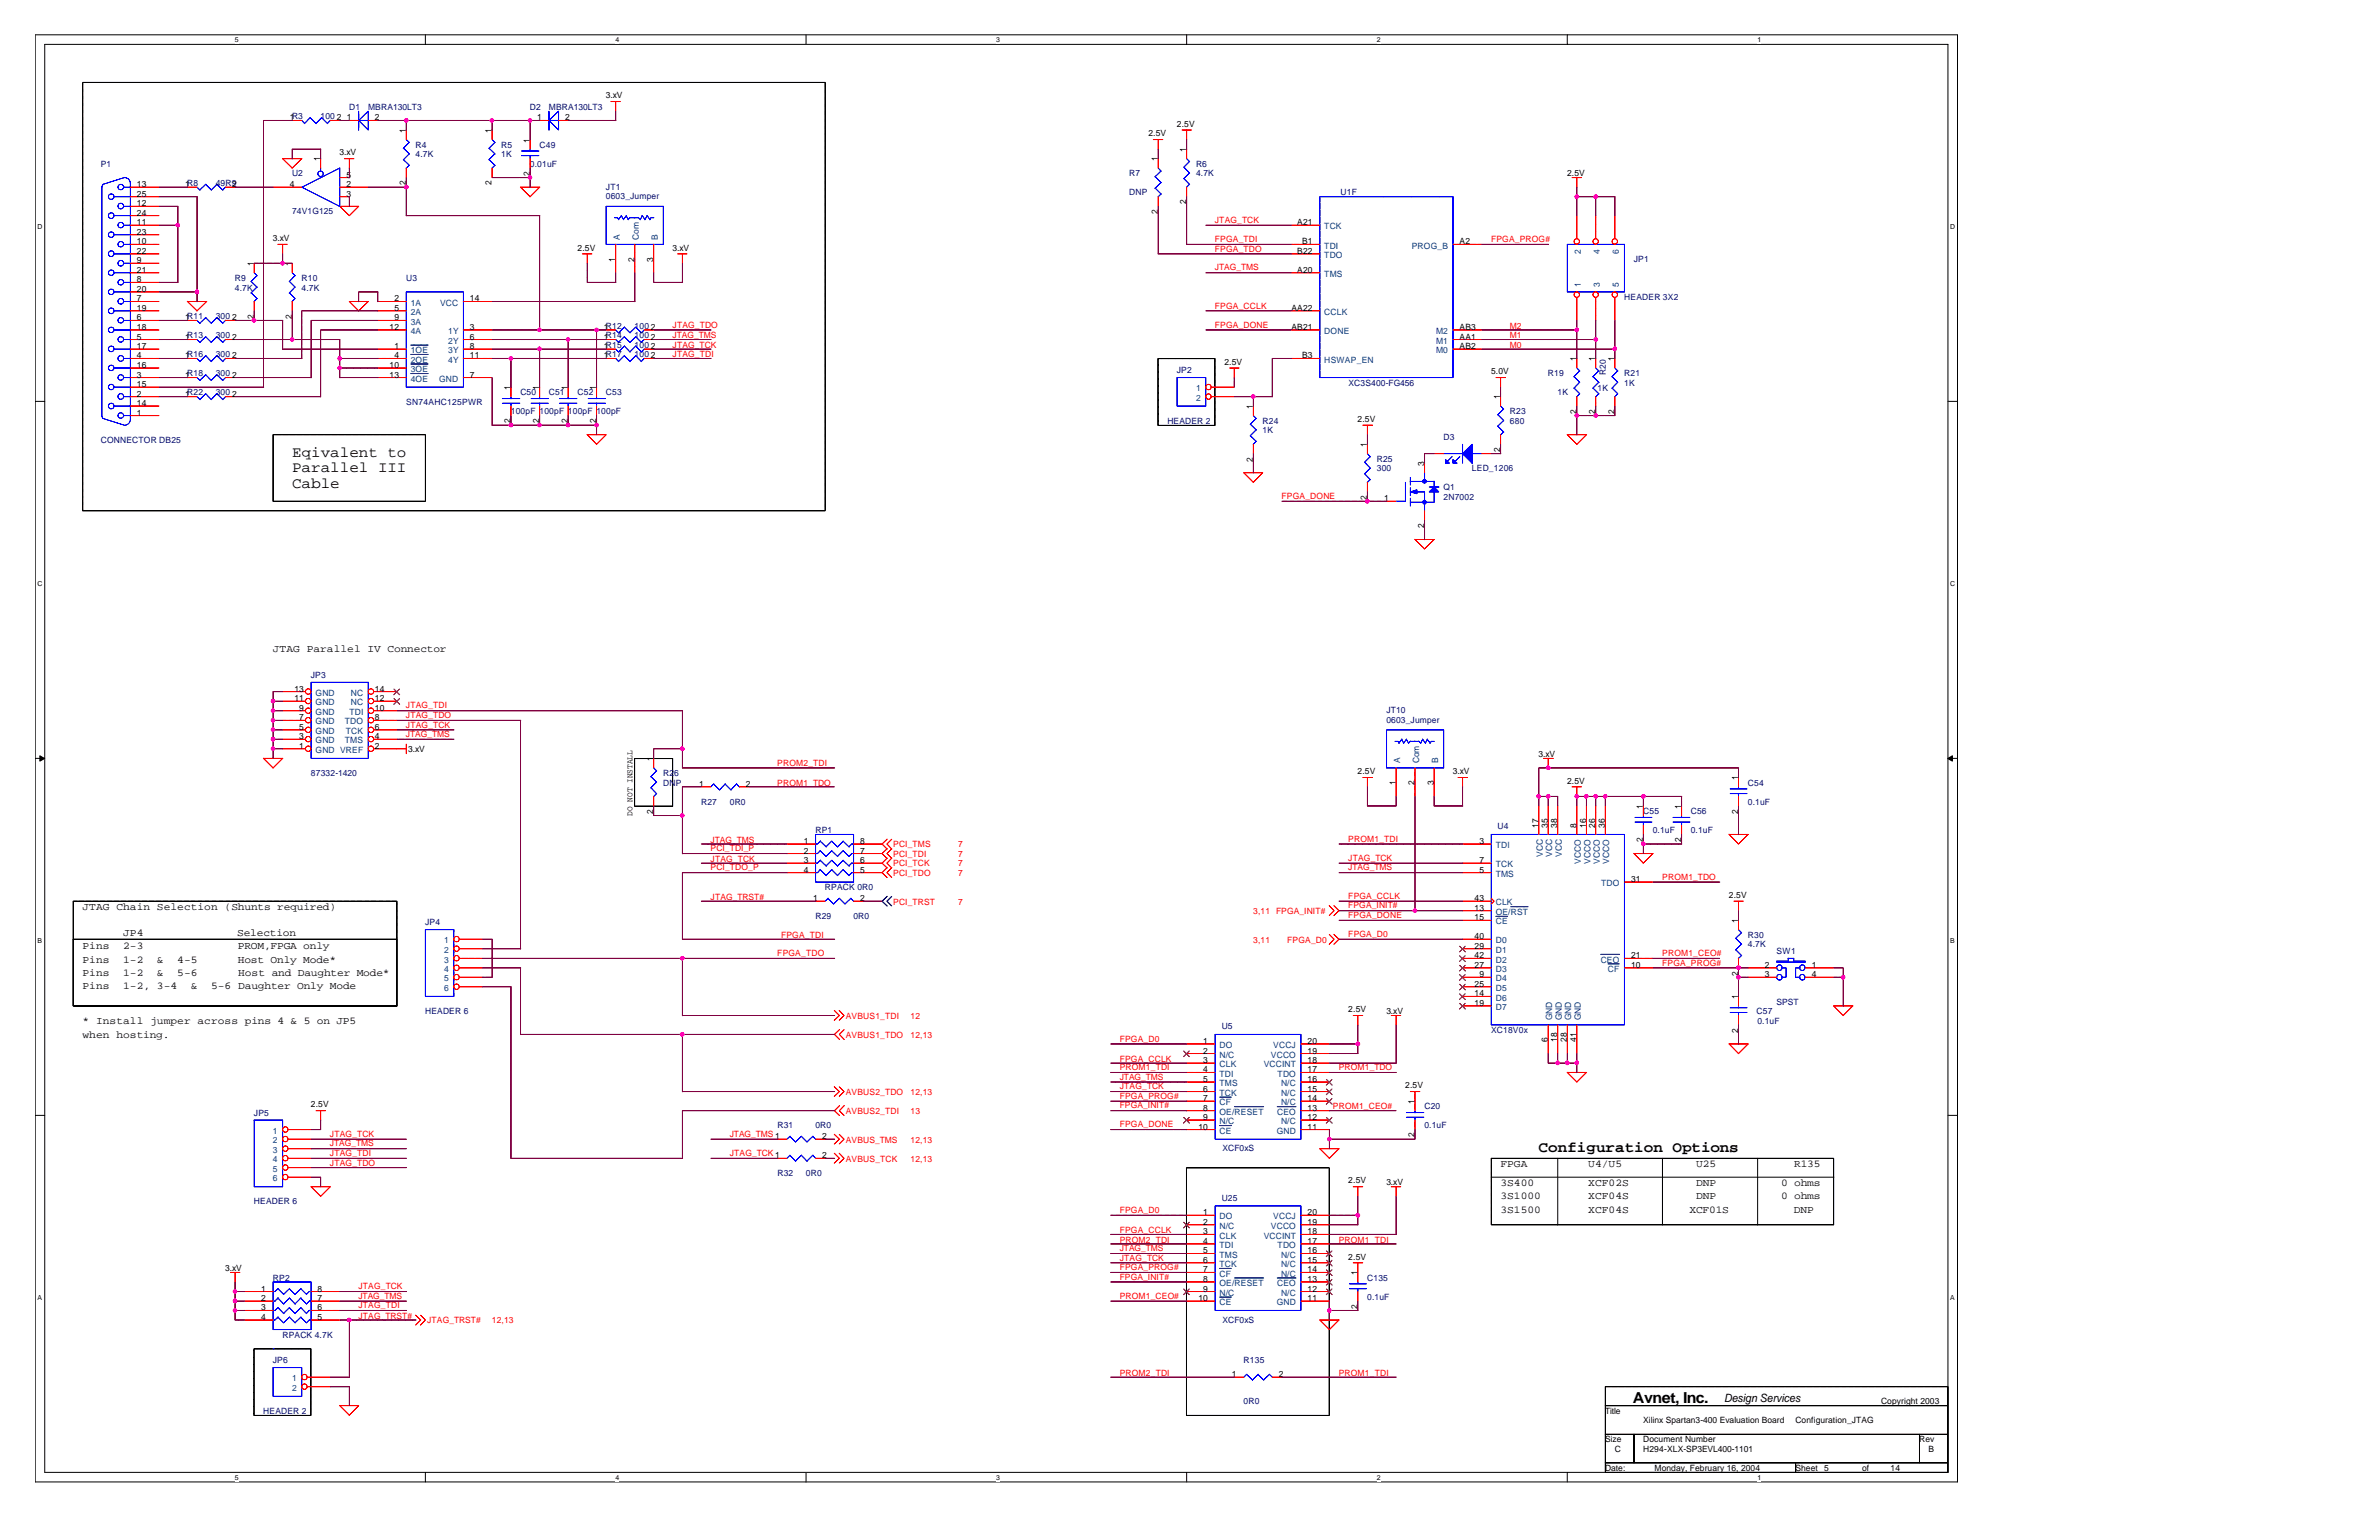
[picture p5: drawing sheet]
<svg xmlns="http://www.w3.org/2000/svg" width="432mm" height="279mm" viewBox="0 0 432 279" stroke-linecap="round" stroke-linejoin="round" font-family="sans-serif">
<defs><g id="words">
<g font-size="2.8">
<text x="53" y="82.8">Eqivalent to</text>
<text x="53" y="85.7">Parallel III</text>
<text x="53" y="88.5">Cable</text>
<text x="279.3" y="209">Configuration Options</text>
<text x="296.4" y="254.6">Avnet, Inc.</text>
</g>
<text font-size="2.1" x="312.9" y="254.4">Design Services</text>
<g font-size="1.9">
<text x="49.5" y="118.4">JTAG Parallel IV Connector</text>
<text x="15" y="165">JTAG Chain Selection (Shunts required)</text>
<text x="15" y="172.3">Pins</text>
<text x="22.4" y="169.8">JP4</text>
<text x="22.4" y="172.3">2-3</text>
<text x="43" y="169.8">Selection</text>
<text x="43.2" y="172.3">PROM,FPGA only</text>
<text x="15" y="174.7">Pins</text>
<text x="15" y="177.1">Pins</text>
<text x="15" y="179.5">Pins</text>
<text x="22.4" y="174.7">1-2</text>
<text x="22.4" y="177.1">1-2</text>
<text x="22.4" y="179.5">1-2, 3-4</text>
<text x="28.5" y="174.7">&amp;</text>
<text x="28.5" y="177.1">&amp;</text>
<text x="32.2" y="174.7">4-5</text>
<text x="32.2" y="177.1">5-6</text>
<text x="34.6" y="179.5">&amp;</text>
<text x="38.3" y="179.5">5-6 Daughter Only Mode</text>
<text x="43.2" y="174.7">Host Only Mode*</text>
<text x="43.2" y="177.1">Host and Daughter Mode*</text>
<text x="15" y="185.8">* Install jumper across pins 4 &amp; 5 on JP5</text>
<text x="15" y="188.3">when hosting.</text>
<text x="272.3" y="211.7">FPGA</text>
<text x="272.3" y="215.1">3S400</text>
<text x="288.3" y="211.7">U4/U5</text>
<text x="288.3" y="215.1">XCF02S</text>
<text x="307.9" y="211.7">U25</text>
<text x="307.9" y="215.1">DNP</text>
<text x="323.3" y="215.1">0 ohms</text>
<text x="325.6" y="211.7">R135</text>
<text x="272.3" y="217.6">3S1000</text>
<text x="272.3" y="220">3S1500</text>
<text x="288.3" y="217.6">XCF04S</text>
<text x="288.3" y="220">XCF04S</text>
<text x="306.7" y="220">XCF01S</text>
<text x="307.9" y="217.6">DNP</text>
<text x="323.3" y="217.6">0 ohms</text>
<text x="325.6" y="220">DNP</text>
</g>
<g font-size="1.6">
<text x="110" y="17.8">3.xV</text>
<text x="52.6" y="21.8">1R3</text>
<text x="61.1" y="21.8">2</text>
<text x="62.9" y="21.8">1</text>
<text x="68" y="21.8">2</text>
<text x="97.5" y="21.8">1</text>
<text x="102.6" y="21.8">2</text>
<text x="213.6" y="23">2.5V</text>
<text x="58.1" y="29.3" transform="rotate(-90 58.1 29.3)">1</text>
<text x="61.6" y="28.2">3.xV</text>
<text x="73.7" y="24.1" transform="rotate(-90 73.7 24.1)">1</text>
<text x="89.2" y="24.1" transform="rotate(-90 89.2 24.1)">1</text>
<text x="96.1" y="25.9" transform="rotate(-90 96.1 25.9)">1</text>
<text x="208.4" y="24.7">2.5V</text>
<text x="210.1" y="29.3" transform="rotate(-90 210.1 29.3)">1</text>
<text x="215.3" y="27.6" transform="rotate(-90 215.3 27.6)">1</text>
<text x="24.8" y="34">13</text>
<text x="24.8" y="35.7">25</text>
<text x="33.6" y="34">1R8</text>
<text x="42.1" y="34">2</text>
<text x="52.6" y="34">4</text>
<text x="62.9" y="34">2</text>
<text x="62.9" y="32.2">5</text>
<text x="62.9" y="35.7">3</text>
<text x="73.7" y="33.6" transform="rotate(-90 73.7 33.6)">2</text>
<text x="89.2" y="33.6" transform="rotate(-90 89.2 33.6)">2</text>
<text x="96.1" y="31.9" transform="rotate(-90 96.1 31.9)">2</text>
<text x="284.4" y="32">2.5V</text>
<text x="24.8" y="37.4">12</text>
<text x="24.8" y="39.1">24</text>
<text x="24.8" y="40.9">11</text>
<text x="210.1" y="38.8" transform="rotate(-90 210.1 38.8)">2</text>
<text x="215.3" y="37.1" transform="rotate(-90 215.3 37.1)">2</text>
<text x="235.5" y="40.9">A21</text>
<text x="24.8" y="42.6">23</text>
<text x="24.8" y="44.3">10</text>
<text x="24.8" y="46.1">22</text>
<text x="24.8" y="47.8">9</text>
<text x="49.5" y="43.7">3.xV</text>
<text x="104.8" y="45.5">2.5V</text>
<text x="111.7" y="47.5" transform="rotate(-90 111.7 47.5)">1</text>
<text x="115.1" y="47.5" transform="rotate(-90 115.1 47.5)">2</text>
<text x="118.6" y="47.5" transform="rotate(-90 118.6 47.5)">3</text>
<text x="122.1" y="45.5">3.xV</text>
<text x="235.5" y="46.1">B22</text>
<text x="236.3" y="44.3">B1</text>
<text x="264.9" y="44.3">A2</text>
<text x="24.8" y="49.5">21</text>
<text x="24.8" y="51.2">8</text>
<text x="24.8" y="53">20</text>
<text x="46.1" y="48.3" transform="rotate(-90 46.1 48.3)">1</text>
<text x="53" y="48.3" transform="rotate(-90 53 48.3)">1</text>
<text x="235.5" y="49.5">A20</text>
<text x="24.8" y="54.7">7</text>
<text x="24.8" y="56.4">19</text>
<text x="24.8" y="58.1">6</text>
<text x="24.8" y="59.9">18</text>
<text x="33.6" y="58.1">1R11</text>
<text x="42.1" y="58.1">2</text>
<text x="46.1" y="57.8" transform="rotate(-90 46.1 57.8)">2</text>
<text x="53" y="57.8" transform="rotate(-90 53 57.8)">2</text>
<text x="70.7" y="59.9">12</text>
<text x="71.6" y="54.7">2</text>
<text x="71.6" y="56.4">5</text>
<text x="71.6" y="58.1">9</text>
<text x="85.3" y="59.9">3</text>
<text x="85.3" y="54.7">14</text>
<text x="109.6" y="59.9">1R12</text>
<text x="118.1" y="59.9">2</text>
<text x="234.4" y="56.4">AA22</text>
<text x="234.4" y="59.9">AB21</text>
<text x="264.9" y="59.9">AB3</text>
<text x="24.8" y="61.6">5</text>
<text x="24.8" y="63.3">17</text>
<text x="24.8" y="65">4</text>
<text x="33.6" y="65">1R16</text>
<text x="33.6" y="61.6">1R13</text>
<text x="42.1" y="65">2</text>
<text x="42.1" y="61.6">2</text>
<text x="71.6" y="63.3">1</text>
<text x="71.6" y="65">4</text>
<text x="85.3" y="61.6">6</text>
<text x="85.3" y="63.3">8</text>
<text x="85.3" y="65">11</text>
<text x="109.6" y="61.6">1R14</text>
<text x="109.6" y="65">1R17</text>
<text x="109.6" y="63.3">1R15</text>
<text x="118.1" y="61.6">2</text>
<text x="118.1" y="65">2</text>
<text x="118.1" y="63.3">2</text>
<text x="236.3" y="65">B3</text>
<text x="264.9" y="63.3">AB2</text>
<text x="264.9" y="61.6">AA1</text>
<text x="286.1" y="65.6" transform="rotate(-90 286.1 65.6)">1</text>
<text x="289.6" y="65.6" transform="rotate(-90 289.6 65.6)">1</text>
<text x="293" y="65.6" transform="rotate(-90 293 65.6)">1</text>
<text x="24.8" y="66.8">16</text>
<text x="24.8" y="68.5">3</text>
<text x="24.8" y="70.2">15</text>
<text x="24.8" y="72">2</text>
<text x="33.6" y="68.5">1R18</text>
<text x="33.6" y="72">1R22</text>
<text x="42.1" y="68.5">2</text>
<text x="42.1" y="72">2</text>
<text x="70.7" y="66.8">10</text>
<text x="70.7" y="68.5">13</text>
<text x="85.3" y="68.5">7</text>
<text x="92.7" y="70.8" transform="rotate(-90 92.7 70.8)">1</text>
<text x="97.9" y="70.8" transform="rotate(-90 97.9 70.8)">1</text>
<text x="103" y="70.8" transform="rotate(-90 103 70.8)">1</text>
<text x="108.2" y="70.8" transform="rotate(-90 108.2 70.8)">1</text>
<text x="222.2" y="66.2">2.5V</text>
<text x="270.6" y="67.9">5.0V</text>
<text x="24.8" y="73.7">14</text>
<text x="24.8" y="75.4">1</text>
<text x="92.7" y="76.8" transform="rotate(-90 92.7 76.8)">2</text>
<text x="97.9" y="76.8" transform="rotate(-90 97.9 76.8)">2</text>
<text x="103" y="76.8" transform="rotate(-90 103 76.8)">2</text>
<text x="108.2" y="76.8" transform="rotate(-90 108.2 76.8)">2</text>
<text x="227.4" y="74.2" transform="rotate(-90 227.4 74.2)">1</text>
<text x="246.4" y="76.5">2.5V</text>
<text x="272.3" y="72.5" transform="rotate(-90 272.3 72.5)">1</text>
<text x="286.1" y="75.1" transform="rotate(-90 286.1 75.1)">2</text>
<text x="289.6" y="75.1" transform="rotate(-90 289.6 75.1)">2</text>
<text x="293" y="75.1" transform="rotate(-90 293 75.1)">2</text>
<text x="227.4" y="83.7" transform="rotate(-90 227.4 83.7)">2</text>
<text x="248.1" y="81.1" transform="rotate(-90 248.1 81.1)">1</text>
<text x="272.3" y="82" transform="rotate(-90 272.3 82)">2</text>
<text x="258.5" y="84.6" transform="rotate(-90 258.5 84.6)">3</text>
<text x="248.1" y="90.6" transform="rotate(-90 248.1 90.6)">2</text>
<text x="251.2" y="90.9">1</text>
<text x="258.5" y="95.8" transform="rotate(-90 258.5 95.8)">2</text>
<text x="53.4" y="125.5">13</text>
<text x="68" y="125.5">14</text>
<text x="53.4" y="127.2">11</text>
<text x="54.3" y="128.9">9</text>
<text x="54.3" y="130.7">7</text>
<text x="68" y="127.2">12</text>
<text x="68" y="128.9">10</text>
<text x="68" y="130.7">8</text>
<text x="54.3" y="132.4">5</text>
<text x="54.3" y="134.1">3</text>
<text x="54.3" y="135.8">1</text>
<text x="68" y="132.4">6</text>
<text x="68" y="134.1">4</text>
<text x="68" y="135.8">2</text>
<text x="74.1" y="136.5">3.xV</text>
<text x="279.3" y="137.3">3.xV</text>
<text x="118.6" y="138.1" transform="rotate(-90 118.6 138.1)">1</text>
<text x="126.9" y="142.7">1</text>
<text x="135.4" y="142.7">2</text>
<text x="246.4" y="140.5">2.5V</text>
<text x="253.3" y="142.5" transform="rotate(-90 253.3 142.5)">1</text>
<text x="256.8" y="142.5" transform="rotate(-90 256.8 142.5)">2</text>
<text x="260.2" y="142.5" transform="rotate(-90 260.2 142.5)">3</text>
<text x="263.7" y="140.5">3.xV</text>
<text x="284.4" y="142.2">2.5V</text>
<text x="315.5" y="141.6" transform="rotate(-90 315.5 141.6)">1</text>
<text x="114.8" y="148" transform="rotate(-90 114.8 148)">DO NOT INSTALL</text>
<text x="118.6" y="147.6" transform="rotate(-90 118.6 147.6)">2</text>
<text x="298.2" y="146.8" transform="rotate(-90 298.2 146.8)">1</text>
<text x="305.1" y="146.8" transform="rotate(-90 305.1 146.8)">1</text>
<text x="315.5" y="147.6" transform="rotate(-90 315.5 147.6)">2</text>
<text x="145.9" y="153.1">1</text>
<text x="145.9" y="154.9">2</text>
<text x="156.1" y="153.1">8</text>
<text x="156.1" y="154.9">7</text>
<text x="268.5" y="153.1">3</text>
<text x="279.2" y="150.2" transform="rotate(-90 279.2 150.2)">17</text>
<text x="280.9" y="150.2" transform="rotate(-90 280.9 150.2)">35</text>
<text x="282.7" y="150.2" transform="rotate(-90 282.7 150.2)">38</text>
<text x="286.1" y="150.2" transform="rotate(-90 286.1 150.2)">8</text>
<text x="287.9" y="150.2" transform="rotate(-90 287.9 150.2)">16</text>
<text x="289.6" y="150.2" transform="rotate(-90 289.6 150.2)">26</text>
<text x="291.3" y="150.2" transform="rotate(-90 291.3 150.2)">36</text>
<text x="298.2" y="152.8" transform="rotate(-90 298.2 152.8)">2</text>
<text x="305.1" y="152.8" transform="rotate(-90 305.1 152.8)">2</text>
<text x="145.9" y="156.6">3</text>
<text x="145.9" y="158.3">4</text>
<text x="156.1" y="156.6">6</text>
<text x="156.1" y="158.3">5</text>
<text x="268.5" y="156.6">7</text>
<text x="268.5" y="158.3">5</text>
<text x="296" y="160">31</text>
<text x="147.6" y="163.5">1</text>
<text x="156.1" y="163.5">2</text>
<text x="267.6" y="163.5">43</text>
<text x="267.6" y="165.2">13</text>
<text x="267.6" y="167">15</text>
<text x="313.8" y="162.9">2.5V</text>
<text x="315.5" y="167.5" transform="rotate(-90 315.5 167.5)">1</text>
<text x="267.6" y="170.4">40</text>
<text x="267.6" y="172.1">29</text>
<text x="267.6" y="173.9">42</text>
<text x="296" y="173.9">21</text>
<text x="267.6" y="175.6">27</text>
<text x="267.6" y="179">25</text>
<text x="268.5" y="177.3">9</text>
<text x="296" y="175.6">10</text>
<text x="315.5" y="177" transform="rotate(-90 315.5 177)">2</text>
<text x="320.3" y="177.3">3</text>
<text x="320.3" y="175.6">2</text>
<text x="328.8" y="175.6">1</text>
<text x="328.8" y="177.3">4</text>
<text x="244.7" y="183.6">2.5V</text>
<text x="251.6" y="184">3.xV</text>
<text x="267.6" y="180.8">14</text>
<text x="267.6" y="182.5">19</text>
<text x="315.5" y="181.3" transform="rotate(-90 315.5 181.3)">1</text>
<text x="218.4" y="189.4">1</text>
<text x="218.4" y="191.1">2</text>
<text x="237.3" y="189.4">20</text>
<text x="237.3" y="191.1">19</text>
<text x="280.9" y="189.1" transform="rotate(-90 280.9 189.1)">6</text>
<text x="282.7" y="189.1" transform="rotate(-90 282.7 189.1)">18</text>
<text x="284.4" y="189.1" transform="rotate(-90 284.4 189.1)">28</text>
<text x="286.1" y="189.1" transform="rotate(-90 286.1 189.1)">41</text>
<text x="315.5" y="187.4" transform="rotate(-90 315.5 187.4)">2</text>
<text x="218.4" y="192.9">3</text>
<text x="218.4" y="194.6">4</text>
<text x="218.4" y="196.3">5</text>
<text x="237.3" y="192.9">18</text>
<text x="237.3" y="194.6">17</text>
<text x="237.3" y="196.3">16</text>
<text x="255.1" y="197.4">2.5V</text>
<text x="56.4" y="200.9">2.5V</text>
<text x="218.4" y="198">6</text>
<text x="218.4" y="199.8">7</text>
<text x="218.4" y="201.5">8</text>
<text x="218.4" y="203.2">9</text>
<text x="237.3" y="198">15</text>
<text x="237.3" y="199.8">14</text>
<text x="237.3" y="201.5">13</text>
<text x="237.3" y="203.2">12</text>
<text x="256.8" y="200.3" transform="rotate(-90 256.8 200.3)">1</text>
<text x="140.7" y="206.7">1</text>
<text x="149.2" y="206.7">2</text>
<text x="217.5" y="204.9">10</text>
<text x="237.3" y="204.9">11</text>
<text x="256.8" y="206.3" transform="rotate(-90 256.8 206.3)">2</text>
<text x="140.7" y="210.1">1</text>
<text x="149.2" y="210.1">2</text>
<text x="244.7" y="214.7">2.5V</text>
<text x="251.6" y="215.1">3.xV</text>
<text x="218.4" y="220.5">1</text>
<text x="237.3" y="220.5">20</text>
<text x="218.4" y="222.2">2</text>
<text x="218.4" y="223.9">3</text>
<text x="218.4" y="225.7">4</text>
<text x="218.4" y="227.4">5</text>
<text x="237.3" y="222.2">19</text>
<text x="237.3" y="223.9">18</text>
<text x="237.3" y="225.7">17</text>
<text x="237.3" y="227.4">16</text>
<text x="40.9" y="230.6">3.xV</text>
<text x="218.4" y="229.1">6</text>
<text x="218.4" y="230.8">7</text>
<text x="218.4" y="232.6">8</text>
<text x="237.3" y="229.1">15</text>
<text x="237.3" y="230.8">14</text>
<text x="237.3" y="232.6">13</text>
<text x="244.7" y="228.5">2.5V</text>
<text x="246.4" y="231.4" transform="rotate(-90 246.4 231.4)">1</text>
<text x="47.4" y="234.3">1</text>
<text x="47.4" y="236.1">2</text>
<text x="47.4" y="237.7">3</text>
<text x="47.4" y="239.5">4</text>
<text x="57.7" y="234.3">8</text>
<text x="57.7" y="236.1">7</text>
<text x="57.7" y="237.7">6</text>
<text x="57.7" y="239.5">5</text>
<text x="217.5" y="236.1">10</text>
<text x="218.4" y="234.3">9</text>
<text x="237.3" y="234.3">12</text>
<text x="237.3" y="236.1">11</text>
<text x="246.4" y="237.4" transform="rotate(-90 246.4 237.4)">2</text>
<text x="223.6" y="249.9">1</text>
<text x="232.1" y="249.9">2</text>
<text x="291.3" y="256.5">Title</text>
<text x="341.4" y="254.8">Copyright 2003</text>
<text x="291.3" y="261.7">Size</text>
<text x="293.1" y="263.4">C</text>
<text x="298.2" y="263.4">H294-XLX-SP3EVL400-1101</text>
<text x="298.2" y="258.2">Xilinx Spartan3-400 Evaluation Board</text>
<text x="298.2" y="261.7">Document Number</text>
<text x="325.9" y="258.2">Configuration_JTAG</text>
<text x="348.4" y="261.7">Rev</text>
<text x="350.1" y="263.4">B</text>
<text x="291.3" y="266.9">Date:</text>
<text x="300.3" y="266.9">Monday, February 16, 2004</text>
<text x="325.9" y="266.9">Sheet</text>
<text x="331.1" y="266.9">5</text>
<text x="338" y="266.9">of</text>
<text x="343.2" y="266.9">14</text>
</g>
<g font-size="1.6" fill="#000080">
<text x="58.2" y="21.6">100</text>
<text x="63.4" y="19.9">D1</text>
<text x="66.8" y="19.9">MBRA130LT3</text>
<text x="96.2" y="19.9">D2</text>
<text x="99.6" y="19.9">MBRA130LT3</text>
<text x="75.4" y="26.8">R4</text>
<text x="75.4" y="28.5">4.7K</text>
<text x="91" y="26.8">R5</text>
<text x="91" y="28.5">1K</text>
<text x="97.9" y="26.8">C49</text>
<text x="18.3" y="30.3">P1</text>
<text x="39.2" y="33.7">49R9</text>
<text x="53" y="32">U2</text>
<text x="96.2" y="30.3">0.01uF</text>
<text x="110" y="34.4">JT1</text>
<text x="205" y="32">R7</text>
<text x="205" y="35.4">DNP</text>
<text x="217.1" y="30.3">R6</text>
<text x="217.1" y="32">4.7K</text>
<text x="243.3" y="35.4">U1F</text>
<text x="53" y="38.9">74V1G125</text>
<text x="110" y="36.1">0603_Jumper</text>
<text x="296.5" y="47.5">JP1</text>
<text x="42.6" y="51">R9</text>
<text x="42.6" y="52.7">4.7K</text>
<text x="54.7" y="51">R10</text>
<text x="54.7" y="52.7">4.7K</text>
<text x="73.7" y="51">U3</text>
<text x="39.2" y="57.9">300</text>
<text x="115.2" y="59.6">100</text>
<text x="294.8" y="54.4">HEADER 3X2</text>
<text x="39.2" y="64.8">300</text>
<text x="39.2" y="61.3">300</text>
<text x="115.2" y="61.3">100</text>
<text x="115.2" y="64.8">100</text>
<text x="115.2" y="63.1">100</text>
<text x="39.2" y="68.2">300</text>
<text x="39.2" y="71.7">300</text>
<text x="94.4" y="71.7">C50</text>
<text x="99.6" y="71.7">C51</text>
<text x="104.8" y="71.7">C52</text>
<text x="110" y="71.7">C53</text>
<text x="213.6" y="67.7">JP2</text>
<text x="244.7" y="70">XC3S400-FG456</text>
<text x="281" y="68.2">R19</text>
<text x="282.7" y="71.7">1K</text>
<text x="290" y="71">1K</text>
<text x="291.5" y="68" transform="rotate(-90 291.5 68)">R20</text>
<text x="294.8" y="68.2">R21</text>
<text x="294.8" y="70">1K</text>
<text x="73.7" y="73.4">SN74AHC125PWR</text>
<text x="92.7" y="75.1">100pF 100pF 100pF 100pF</text>
<text x="211.9" y="76.9">HEADER 2</text>
<text x="229.2" y="76.9">R24</text>
<text x="274.1" y="75.1">R23</text>
<text x="274.1" y="76.9">680</text>
<text x="18.3" y="80.3">CONNECTOR DB25</text>
<text x="229.2" y="78.6">1K</text>
<text x="249.9" y="83.8">R25</text>
<text x="262" y="79.8">D3</text>
<text x="249.9" y="85.5">300</text>
<text x="262" y="89">Q1</text>
<text x="267.2" y="85.5">LED_1206</text>
<text x="262" y="90.7">2N7002</text>
<text x="56.4" y="123">JP3</text>
<text x="251.6" y="129.4">JT10</text>
<text x="251.6" y="131.1">0603_Jumper</text>
<text x="56.4" y="140.8">87332-1420</text>
<text x="120.4" y="140.8">R26</text>
<text x="120.4" y="142.5">DNP</text>
<text x="317.2" y="142.5">C54</text>
<text x="127.3" y="146">R27</text>
<text x="132.5" y="146">0R0</text>
<text x="298.2" y="147.7">C55</text>
<text x="306.9" y="147.7">C56</text>
<text x="317.2" y="146">0.1uF</text>
<text x="148" y="151.2">RP1</text>
<text x="271.8" y="150.5">U4</text>
<text x="300" y="151.2">0.1uF</text>
<text x="306.9" y="151.2">0.1uF</text>
<text x="149.7" y="161.5">RPACK 0R0</text>
<text x="77.2" y="167.9">JP4</text>
<text x="148" y="166.7">R29</text>
<text x="154.9" y="166.7">0R0</text>
<text x="317.2" y="170.1">R30</text>
<text x="317.2" y="171.9">4.7K</text>
<text x="322.5" y="173.1">SW1</text>
<text x="77.2" y="184">HEADER 6</text>
<text x="318.8" y="184">C57</text>
<text x="319" y="185.7">0.1uF</text>
<text x="322.5" y="182.2">SPST</text>
<text x="221.7" y="186.7">U5</text>
<text x="270.6" y="187.4">XC18V0x</text>
<text x="46.1" y="202.4">JP5</text>
<text x="258.5" y="201.3">C20</text>
<text x="141.1" y="204.7">R31</text>
<text x="148" y="204.7">0R0</text>
<text x="221.9" y="208.8">XCF0xS</text>
<text x="258.5" y="204.7">0.1uF</text>
<text x="141.1" y="213.3">R32</text>
<text x="146.3" y="213.3">0R0</text>
<text x="46.1" y="218.5">HEADER 6</text>
<text x="221.7" y="217.8">U25</text>
<text x="49.5" y="232.3">RP2</text>
<text x="248.2" y="232.3">C135</text>
<text x="221.9" y="239.9">XCF0xS</text>
<text x="248.2" y="235.8">0.1uF</text>
<text x="51.3" y="242.7">RPACK 4.7K</text>
<text x="49.5" y="247.4">JP6</text>
<text x="225.7" y="247.4">R135</text>
<text x="47.8" y="256.5">HEADER 2</text>
<text x="225.7" y="254.8">0R0</text>
</g>
<g font-size="1.6" fill="#f00">
<text x="220.5" y="40.4">JTAG_TCK</text>
<text x="220.5" y="43.9">FPGA_TDI</text>
<text x="220.5" y="45.6">FPGA_TDO</text>
<text x="270.6" y="43.9">FPGA_PROG#</text>
<text x="220.5" y="49.1">JTAG_TMS</text>
<text x="122.1" y="59.4">JTAG_TDO</text>
<text x="220.5" y="59.4">FPGA_DONE</text>
<text x="220.5" y="56">FPGA_CCLK</text>
<text x="274.1" y="59.6">M2</text>
<text x="122.1" y="61.3">JTAG_TMS</text>
<text x="122.1" y="64.8">JTAG_TDI</text>
<text x="122.1" y="63.1">JTAG_TCK</text>
<text x="274.1" y="61.3">M1</text>
<text x="274.1" y="63.1">M0</text>
<text x="232.6" y="90.6">FPGA_DONE</text>
<text x="73.7" y="128.5">JTAG_TDI</text>
<text x="73.7" y="132">JTAG_TCK</text>
<text x="73.7" y="130.3">JTAG_TDO</text>
<text x="73.7" y="133.7">JTAG_TMS</text>
<text x="141.1" y="138.9">PROM2_TDI</text>
<text x="141.1" y="142.5">PROM1_TDO</text>
<text x="129" y="154.4">PCI_TDI_P</text>
<text x="129" y="152.9">JTAG_TMS</text>
<text x="162.1" y="153.8">PCI_TMS</text>
<text x="162.1" y="155.5">PCI_TDI</text>
<text x="173.9" y="153.8">7</text>
<text x="173.9" y="155.5">7</text>
<text x="244.7" y="152.7">PROM1_TDI</text>
<text x="129" y="157.9">PCI_TDO_P</text>
<text x="129" y="156.3">JTAG_TCK</text>
<text x="162.1" y="157.2">PCI_TCK</text>
<text x="162.1" y="158.9">PCI_TDO</text>
<text x="173.9" y="157.2">7</text>
<text x="173.9" y="158.9">7</text>
<text x="244.7" y="157.9">JTAG_TMS</text>
<text x="244.7" y="156.2">JTAG_TCK</text>
<text x="301.7" y="159.6">PROM1_TDO</text>
<text x="129" y="163.2">JTAG_TRST#</text>
<text x="162.1" y="164.1">PCI_TRST</text>
<text x="173.9" y="164.1">7</text>
<text x="227.5" y="165.8">3,11 FPGA_INIT#</text>
<text x="244.7" y="163.1">FPGA_CCLK</text>
<text x="244.7" y="166.5">FPGA_DONE</text>
<text x="244.7" y="164.8">FPGA_INIT#</text>
<text x="141.1" y="173.4">FPGA_TDO</text>
<text x="141.8" y="170.1">FPGA_TDI</text>
<text x="227.5" y="171">3,11</text>
<text x="233.6" y="171">FPGA_D0</text>
<text x="244.7" y="170">FPGA_D0</text>
<text x="301.7" y="173.4">PROM1_CEO#</text>
<text x="301.7" y="175.2">FPGA_PROG#</text>
<text x="153.5" y="184.8">AVBUS1_TDI</text>
<text x="165.3" y="184.8">12</text>
<text x="153.5" y="188.3">AVBUS1_TDO</text>
<text x="165.3" y="188.3">12,13</text>
<text x="203.2" y="189">FPGA_D0</text>
<text x="203.2" y="195.9">JTAG_TMS</text>
<text x="203.2" y="197.6">JTAG_TCK</text>
<text x="203.2" y="192.6">FPGA_CCLK</text>
<text x="203.2" y="194.2">PROM1_TDI</text>
<text x="243" y="194.2">PROM1_TDO</text>
<text x="153.5" y="198.7">AVBUS2_TDO</text>
<text x="153.5" y="202.1">AVBUS2_TDI</text>
<text x="165.3" y="198.7">12,13</text>
<text x="165.3" y="202.1">13</text>
<text x="203.2" y="201.1">FPGA_INIT#</text>
<text x="203.2" y="199.3">FPGA_PROG#</text>
<text x="241.9" y="201.3">PROM1_CEO#</text>
<text x="59.9" y="208">JTAG_TMS</text>
<text x="59.9" y="206.2">JTAG_TCK</text>
<text x="59.9" y="209.7">JTAG_TDI</text>
<text x="132.5" y="206.2">JTAG_TMS</text>
<text x="132.5" y="209.7">JTAG_TCK</text>
<text x="153.5" y="207.3">AVBUS_TMS</text>
<text x="165.3" y="207.3">12,13</text>
<text x="203.2" y="204.5">FPGA_DONE</text>
<text x="59.9" y="211.5">JTAG_TDO</text>
<text x="153.5" y="210.7">AVBUS_TCK</text>
<text x="165.3" y="210.7">12,13</text>
<text x="203.2" y="220.1">FPGA_D0</text>
<text x="203.2" y="225.4">PROM2_TDI</text>
<text x="203.2" y="227">JTAG_TMS</text>
<text x="203.2" y="223.7">FPGA_CCLK</text>
<text x="243" y="225.4">PROM1_TDI</text>
<text x="65.1" y="233.9">JTAG_TCK</text>
<text x="203.2" y="230.4">FPGA_PROG#</text>
<text x="203.2" y="232.2">FPGA_INIT#</text>
<text x="203.2" y="228.7">JTAG_TCK</text>
<text x="65.1" y="235.6">JTAG_TMS</text>
<text x="65.1" y="239.2">JTAG_TRST#</text>
<text x="65.1" y="237.4">JTAG_TDI</text>
<text x="203.2" y="235.6">PROM1_CEO#</text>
<text x="77.5" y="240.1">JTAG_TRST#</text>
<text x="89.3" y="240.1">12,13</text>
<text x="203.2" y="249.6">PROM2_TDI</text>
<text x="243" y="249.6">PROM1_TDI</text>
</g>
<g font-size="1.6" fill="#004080">
<text x="240.4" y="41.6">TCK</text>
<text x="112.5" y="43.5" transform="rotate(-90 112.5 43.5)">A</text>
<text x="116" y="43.5" transform="rotate(-90 116 43.5)">Com</text>
<text x="119.4" y="43.5" transform="rotate(-90 119.4 43.5)">B</text>
<text x="240.4" y="45.1">TDI</text>
<text x="240.4" y="46.8">TDO</text>
<text x="256.2" y="45.1">PROG_B</text>
<text x="286.9" y="46.1" transform="rotate(-90 286.9 46.1)">2</text>
<text x="290.4" y="46.1" transform="rotate(-90 290.4 46.1)">4</text>
<text x="293.8" y="46.1" transform="rotate(-90 293.8 46.1)">6</text>
<text x="240.4" y="50.2">TMS</text>
<text x="286.9" y="52.2" transform="rotate(-90 286.9 52.2)">1</text>
<text x="290.4" y="52.2" transform="rotate(-90 290.4 52.2)">3</text>
<text x="293.8" y="52.2" transform="rotate(-90 293.8 52.2)">5</text>
<text x="74.5" y="55.5">1A</text>
<text x="74.5" y="57.2">2A</text>
<text x="74.5" y="58.9">3A</text>
<text x="79.9" y="55.5">VCC</text>
<text x="240.4" y="57.2">CCLK</text>
<text x="74.5" y="65.8">2OE</text>
<text x="74.5" y="60.6">4A</text>
<text x="74.5" y="64.1">1OE</text>
<text x="81.4" y="60.6">1Y</text>
<text x="81.4" y="62.4">2Y</text>
<text x="81.4" y="64.1">3Y</text>
<text x="81.4" y="65.8">4Y</text>
<text x="240.4" y="60.6">DONE</text>
<text x="240.4" y="65.8">HSWAP_EN</text>
<text x="260.6" y="64.1">M0</text>
<text x="260.6" y="62.4">M1</text>
<text x="260.6" y="60.6">M2</text>
<text x="74.5" y="67.5">3OE</text>
<text x="74.5" y="69.3">4OE</text>
<text x="79.7" y="69.3">GND</text>
<text x="217.1" y="71">1</text>
<text x="217.1" y="72.7">2</text>
<text x="57.3" y="126.2">GND</text>
<text x="57.3" y="128">GND</text>
<text x="57.3" y="129.7">GND</text>
<text x="57.3" y="131.4">GND</text>
<text x="62.6" y="131.4">TDO</text>
<text x="63.5" y="129.7">TDI</text>
<text x="63.7" y="126.2">NC</text>
<text x="63.7" y="128">NC</text>
<text x="57.3" y="133.2">GND</text>
<text x="57.3" y="134.9">GND</text>
<text x="57.3" y="136.6">GND VREF</text>
<text x="62.6" y="134.9">TMS</text>
<text x="62.8" y="133.2">TCK</text>
<text x="254.1" y="138.5" transform="rotate(-90 254.1 138.5)">A</text>
<text x="257.6" y="138.5" transform="rotate(-90 257.6 138.5)">Com</text>
<text x="261" y="138.5" transform="rotate(-90 261 138.5)">B</text>
<text x="271.5" y="153.9">TDI</text>
<text x="280" y="155.5" transform="rotate(-90 280 155.5)">VCC</text>
<text x="281.7" y="155.5" transform="rotate(-90 281.7 155.5)">VCC</text>
<text x="283.5" y="155.5" transform="rotate(-90 283.5 155.5)">VCC</text>
<text x="271.5" y="157.4">TCK</text>
<text x="271.5" y="159.1">TMS</text>
<text x="286.9" y="156.7" transform="rotate(-90 286.9 156.7)">VCCO</text>
<text x="288.7" y="156.7" transform="rotate(-90 288.7 156.7)">VCCO</text>
<text x="290.4" y="156.7" transform="rotate(-90 290.4 156.7)">VCCO</text>
<text x="290.6" y="160.8">TDO</text>
<text x="292.1" y="156.7" transform="rotate(-90 292.1 156.7)">VCCO</text>
<text x="271.5" y="164.3">CLK</text>
<text x="271.5" y="166">OE/RST</text>
<text x="271.5" y="167.7">CE</text>
<text x="80.6" y="171.2">1</text>
<text x="80.6" y="172.9">2</text>
<text x="271.5" y="171.2">D0</text>
<text x="271.5" y="172.9">D1</text>
<text x="80.6" y="174.6">3</text>
<text x="80.6" y="176.4">4</text>
<text x="80.6" y="178.1">5</text>
<text x="80.6" y="179.8">6</text>
<text x="271.5" y="174.6">D2</text>
<text x="271.5" y="176.4">D3</text>
<text x="271.5" y="178.1">D4</text>
<text x="271.5" y="179.8">D5</text>
<text x="290.5" y="174.6">CEO</text>
<text x="291.8" y="176.4">CF</text>
<text x="271.5" y="181.5">D6</text>
<text x="271.5" y="183.3">D7</text>
<text x="281.7" y="185.1" transform="rotate(-90 281.7 185.1)">GND</text>
<text x="283.5" y="185.1" transform="rotate(-90 283.5 185.1)">GND</text>
<text x="285.2" y="185.1" transform="rotate(-90 285.2 185.1)">GND</text>
<text x="286.9" y="185.1" transform="rotate(-90 286.9 185.1)">GND</text>
<text x="221.4" y="190.2">DO</text>
<text x="221.4" y="191.9">N/C</text>
<text x="230.7" y="191.9">VCCO</text>
<text x="231.1" y="190.2">VCCJ</text>
<text x="221.4" y="193.6">CLK</text>
<text x="221.4" y="195.3">TDI</text>
<text x="221.4" y="197.1">TMS</text>
<text x="229.4" y="193.6">VCCINT</text>
<text x="231.9" y="195.3">TDO</text>
<text x="232.5" y="197.1">N/C</text>
<text x="221.4" y="198.8">TCK</text>
<text x="221.4" y="200.5">CF</text>
<text x="221.4" y="202.3">OE/RESET</text>
<text x="221.4" y="204">N/C</text>
<text x="231.8" y="202.3">CEO</text>
<text x="232.5" y="204">N/C</text>
<text x="232.5" y="198.8">N/C</text>
<text x="232.5" y="200.5">N/C</text>
<text x="49.5" y="205.7">1</text>
<text x="49.5" y="207.4">2</text>
<text x="49.5" y="209.2">3</text>
<text x="221.4" y="205.7">CE</text>
<text x="231.7" y="205.7">GND</text>
<text x="49.5" y="210.9">4</text>
<text x="49.5" y="212.6">5</text>
<text x="49.5" y="214.3">6</text>
<text x="221.4" y="221.2">DO</text>
<text x="231.1" y="221.2">VCCJ</text>
<text x="221.4" y="223">N/C</text>
<text x="221.4" y="224.7">CLK</text>
<text x="221.4" y="226.4">TDI</text>
<text x="229.4" y="224.7">VCCINT</text>
<text x="230.7" y="223">VCCO</text>
<text x="231.9" y="226.4">TDO</text>
<text x="221.4" y="228.2">TMS</text>
<text x="221.4" y="229.9">TCK</text>
<text x="221.4" y="231.6">CF</text>
<text x="221.4" y="233.3">OE/RESET</text>
<text x="231.8" y="233.3">CEO</text>
<text x="232.5" y="228.2">N/C</text>
<text x="232.5" y="229.9">N/C</text>
<text x="232.5" y="231.6">N/C</text>
<text x="221.4" y="235.1">N/C</text>
<text x="221.4" y="236.8">CE</text>
<text x="231.7" y="236.8">GND</text>
<text x="232.5" y="235.1">N/C</text>
<text x="53" y="250.6">1</text>
<text x="53" y="252.3">2</text>
</g>
<g font-size="1.3">
<text x="42.6" y="7.7">5</text>
<text x="111.7" y="7.7">4</text>
<text x="180.8" y="7.7">3</text>
<text x="249.9" y="7.7">2</text>
<text x="319" y="7.7">1</text>
<text x="6.8" y="41.6">D</text>
<text x="354" y="41.6">D</text>
<text x="6.8" y="106.4">C</text>
<text x="354" y="106.4">C</text>
<text x="6.8" y="171.2">B</text>
<text x="354" y="171.2">B</text>
<text x="6.8" y="235.9">A</text>
<text x="354" y="235.9">A</text>
<text x="42.6" y="268.5">5</text>
<text x="111.7" y="268.5">4</text>
<text x="180.8" y="268.5">3</text>
<text x="249.9" y="268.5">2</text>
<text x="319" y="268.5">1</text>
</g>
</g></defs>
<path d="M6.4 6.3h348.9v262.6h-348.9zM8.1 8.1h345.5v259h-345.5z" fill="none" stroke="#000" stroke-width=".18"/>
<g fill="#fff">
<path d="M42.6 6.6h.7v1.4h-.7z"/>
<path d="M42.6 267.4h.7v1.4h-.7z"/>
</g>
<path d="M77.2 6.3v1.8M77.2 267.1v1.8" fill="none" stroke="#000" stroke-width=".18"/>
<g fill="#fff">
<path d="M111.7 6.6h.7v1.4h-.7z"/>
<path d="M111.7 267.4h.7v1.4h-.7z"/>
</g>
<path d="M146.3 6.3v1.8M146.3 267.1v1.8" fill="none" stroke="#000" stroke-width=".18"/>
<g fill="#fff">
<path d="M180.8 6.6h.7v1.4h-.7z"/>
<path d="M180.8 267.4h.7v1.4h-.7z"/>
</g>
<path d="M215.4 6.3v1.8M215.4 267.1v1.8" fill="none" stroke="#000" stroke-width=".18"/>
<g fill="#fff">
<path d="M249.9 6.6h.7v1.4h-.7z"/>
<path d="M249.9 267.4h.7v1.4h-.7z"/>
</g>
<path d="M284.5 6.3v1.8M284.5 267.1v1.8" fill="none" stroke="#000" stroke-width=".18"/>
<g fill="#fff">
<path d="M319 6.6h.7v1.4h-.7z"/>
<path d="M319 267.4h.7v1.4h-.7z"/>
<path d="M6.8 40.5h.9v1.4h-.9z"/>
<path d="M354 40.5h.9v1.4h-.9z"/>
<path d="M6.8 105.2h.9v1.4h-.9z"/>
<path d="M354 105.2h.9v1.4h-.9z"/>
</g>
<path d="M6.4 72.8h1.7M353.6 72.8h1.7" fill="none" stroke="#000" stroke-width=".18"/>
<g fill="#fff">
<path d="M6.8 170h.8v1.4h-.8z"/>
<path d="M354 170h.8v1.4h-.8z"/>
</g>
<path d="M6.4 137.6h1.7M353.6 137.6h1.7" fill="none" stroke="#000" stroke-width=".18"/>
<g fill="#000" stroke="#000" stroke-width=".18">
<path d="M7.2 137.1l.9 .5-.9 .5z" fill-rule="evenodd"/>
<path d="M353.5 137.6l.9-.5v1z" fill-rule="evenodd"/>
</g>
<g fill="#fff">
<path d="M6.8 234.8h.8v1.4h-.8z"/>
<path d="M354 234.8h.8v1.4h-.8z"/>
</g>
<g fill="none" stroke="#000" stroke-width=".18">
<path d="M15 15h134.8v77.7h-134.8zM49.6 78.9h27.6v12h-27.6zM210.2 65.1h10.3v12.1h-10.3zM115.2 137.6h6.9v8.7h-6.9zM13.3 170.4h58.7M13.3 163.5h58.7v19h-58.7zM6.4 202.4h1.7M215.3 211.9h26v44.9h-26zM270.7 213.6h62.2M270.7 210.2h62.1v12h-62.1zM282.7 210.2v12.1M301.7 210.2v12.1"/>
<path d="M319 210.2v12.1M353.6 202.4h1.7M46.1 244.7h10.3v12.1h-10.3zM291.4 251.6h62.2v15.5h-62.2zM291.4 255h62.2M291.4 260.2h62.2M291.4 265.4h62.2M296.6 260.2v5.2M325.9 265.4v1.7M348.4 260.2v5.2"/>
</g>
<g fill="none" stroke="#f00" stroke-width=".18">
<path d="M110.9 18.4h1.7M111.8 18.4v1.8M23.7 37.4h5.2M23.7 34h5.2M23.7 35.7h5.2M23.7 39.1h5.2M34 34h1.8M40.9 34h1.8M49.6 34h5.2M51.3 28.8l1.7 1.7M51.3 28.8h3.5M53 21.9h1.8"/>
<path d="M54.8 28.8l-1.8 1.7M58.2 28.8v1.7M59.9 21.9h1.8M61.6 37.4l1.8 1.7M61.7 37.4h3.4M61.7 34h5.1M61.7 32.2h1.7M61.7 35.7h1.7M62.5 28.8h1.8M63.4 28.8v1.7M63.4 21.9h1.7M65.1 37.4l-1.7 1.8"/>
<path d="M66.8 21.9h1.8M73.7 23.6v1.7M73.7 30.5v1.7M89.3 23.6v1.7M89.3 30.5v1.7M94.4 33.9l1.8 1.8M94.5 34h3.5M96.2 25.3v1.8M96.2 28.8v1.7M98 34l-1.8 1.7M98 21.9h1.6M101.4 21.9h1.7"/>
<path d="M209.3 25.3h1.8M210.2 25.3v1.8M210.2 28.8v1.7M210.2 35.7v1.7M214.5 23.6h1.8M215.4 23.6v1.8M215.4 27.1v1.7M215.4 34v1.7M285.3 32.2h1.8M286.2 32.2v1.8M286.2 39.1v4.2M289.6 39.1v4.2"/>
<path d="M293.1 39.1v4.2M23.7 54.7h5.2M23.7 44.3h5.2M23.7 46.1h5.2M23.7 40.9h5.2M23.7 42.6h5.2M23.7 47.8h5.2M23.7 49.5h5.2M23.7 51.2h5.2M23.7 53h5.2M23.7 56.4h5.2M23.7 58.1h5.2"/>
<path d="M23.7 59.9h5.2M34 54.7l1.8 1.7M34 54.7h3.5M34 58.1h1.8M37.5 54.7l-1.8 1.7M40.9 58.1h1.8M46.1 47.8v1.7M46.1 54.7v1.7M50.4 44.3h1.7M51.3 44.3v1.8M53 47.8v1.7M53 54.7v1.7"/>
<path d="M63.4 54.7l1.7 1.7M63.4 54.7h3.5M66.8 54.7l-1.7 1.7M68.6 54.7h5.1M68.6 56.4h5.1M68.6 58.1h5.1M68.6 59.9h5.1M84.1 54.7h5.2M84.1 59.9h5.2M105.7 46.1h1.8M106.6 46.1v1.7M110 59.9h1.8"/>
<path d="M111.8 44.3v5.2M115.2 44.3v5.2M116.9 59.9h1.8M118.7 44.3v5.2M122.9 46.1h1.8M123.9 46.1v1.7M234.4 44.3h5.2M234.4 46.1h5.2M234.4 40.9h5.2M234.4 49.5h5.2M234.4 56.4h5.2M234.4 59.9h5.2"/>
<path d="M263.7 44.3h5.2M263.7 59.9h5.2M286.2 54v4.1M289.6 54v4.1M293.1 54v4.1M23.7 68.5h5.2M23.7 66.8h5.2M23.7 61.6h5.2M23.7 63.3h5.2M23.7 65h5.2M23.7 70.2h5.2M23.7 72h5.2"/>
<path d="M23.7 73.7h5.2M23.7 75.4h5.2M34 68.5h1.8M34 61.6h1.8M34 65h1.8M34 72h1.8M40.9 68.5h1.8M40.9 61.6h1.8M40.9 65h1.8M40.9 72h1.8M68.6 68.5h5.1M68.6 66.8h5.1"/>
<path d="M68.6 63.3h5.1M68.6 65h5.1M84.1 68.5h5.2M84.1 61.6h5.2M84.1 63.3h5.2M84.1 65h5.2M92.7 70.2v1.8M92.7 73.7v1.7M98 70.2v1.8M98 73.7v1.7M103.1 70.2v1.8M103.1 73.7v1.7"/>
<path d="M106.5 78.8l1.8 1.8M106.6 78.9h3.5l-1.9 1.8M108.3 70.2v1.8M108.3 73.7v1.7M110 61.6h1.8M110 63.3h1.8M110 65h1.8M116.9 61.6h1.8M116.9 63.3h1.8M116.9 65h1.8M219.9 70.2h4.1M219.9 72h4.1"/>
<path d="M223.2 66.8h1.7M224 66.8v1.7M227.5 73.7v1.7M234.4 65h5.2M247.3 77.1h1.8M248.2 77.1v1.8M263.7 61.6h5.2M263.7 63.3h5.2M271.5 68.5h1.8M272.4 68.5v1.8M272.4 72v1.7M272.4 78.9v1.7"/>
<path d="M284.4 78.8l1.8 1.8M284.5 78.9h3.5M286.2 65v1.8M286.2 72v1.7M287.9 78.9l-1.7 1.8M289.6 65v1.8M289.6 72v1.7M293.1 65v1.8M293.1 72v1.7M225.7 85.7l1.7 1.9 1.8-1.8M225.8 85.8h3.4M227.5 80.6v1.7"/>
<path d="M248.2 80.6v1.7M248.2 87.5v1.7M251.7 90.9h1.7M256.8 97.8l1.8 1.8M256.8 97.9h3.5M258.6 84v1.8M258.6 92.7v1.7M260.3 97.9l-1.8 1.7M260.3 82.3h1.7M268.9 82.3h1.8M47.8 137.5l1.8 1.8M47.8 137.6h3.5l-1.8 1.8"/>
<path d="M51.3 135.9h4.1M51.3 125.5h4.1M51.3 127.2h4.1M51.3 129h4.1M51.3 130.7h4.1M51.3 132.4h4.1M51.3 134.1h4.1M67.9 135.9h5.8M67.9 125.5h4.1M67.9 127.2h4.1M67.9 129h4.1M67.9 130.7h4.1"/>
<path d="M67.9 132.4h4.1M67.9 134.1h4.1M73.7 135v1.7M118.7 137.6v1.7M253.4 139.3v5.2M256.8 139.3v5.2M260.3 139.3v5.2M280.2 137.6h1.7M281 137.6v1.8M118.7 144.5v1.7M127.3 142.8h1.7M134.2 142.8h1.7"/>
<path d="M142.8 154.9h5.2M142.8 153.1h5.2M142.8 156.6h5.2M142.8 158.3h5.2M154.9 154.9h5.2M154.9 153.1h5.2M154.9 156.6h5.2M154.9 158.3h5.2M160.1 156.6l.9 .9M160.1 158.3l.9 .9M160.1 153.1l.9 1M160.1 154.9l.9 .9"/>
<path d="M161 155.7l-.9 .9M161 157.4l-.9 .9M161 152.2l-.9 .9M161 154l-.9 .9M161.9 155.7l-.9 .9 .9 .9M161.9 157.4l-.9 .9 .9 .9M161.9 152.2l-.9 .9 .9 1M161.9 154l-.9 .9 .9 .9M247.3 141.1h1.8M248.2 141.1v1.7M264.6 141.1h1.8M265.5 141.1v1.7"/>
<path d="M265.5 153.1h5.2M265.5 156.6h5.2M265.5 158.3h5.2M279.3 146.2v5.2M281 146.2v5.2M282.7 146.2v5.2M285.3 142.8h1.8M286.2 142.8v1.7M286.2 146.2v5.2M287.9 146.2v5.2M289.6 146.2v5.2M291.4 146.2v5.2"/>
<path d="M296.5 154.8l1.8 1.8M296.6 154.9h3.5M298.3 146.2v1.8M298.3 149.7v1.7M300 154.9l-1.8 1.7M305.2 146.2v1.8M305.2 149.7v1.7M313.8 151.3l1.7 1.8M313.9 151.4h3.4M315.5 141.1v1.7M315.5 144.5v1.7M317.3 151.4l-1.8 1.8"/>
<path d="M83.4 170.4h4.2M83.4 172.1h4.2M83.4 173.9h4.2M83.4 175.6h4.2M83.4 177.3h4.2M83.4 179h4.2M148 163.5h1.8M154.9 163.5h1.8M241.3 169.5l.8 .9-.8 .9M241.3 164.3l.8 .9-.8 .9M242.1 169.5l.9 .9-.9 .9M242.1 164.3l.9 .9-.9 .9"/>
<path d="M265.5 163.5h5.2M265.5 165.2h5.2M265.5 167h5.2M265.5 170.4h5.2M265.5 172.1h5.2M265.5 173.9h5.2M265.5 175.6h5.2M265.5 177.3h5.2M265.5 179h5.2M270.7 163l.5 .5-.5 .5M294.8 173.9h5.2M294.8 175.6h5.2"/>
<path d="M294.8 160h5.2M314.7 163.5h1.8M315.5 163.5v1.8M315.5 167v1.7M315.5 173.9v1.7M317.3 175.6h5.2M317.3 177.3h5.2M327.7 175.6h5.1M327.7 177.3h5.1M151.4 197.2l1 .8-1 .9M151.4 183.3l1 .9-1 .9M152.3 197.2l.9 .8-.9 .9"/>
<path d="M152.3 183.3l.9 .9-.9 .9M152.4 186.8l-.9 .9 .9 .9M153.2 186.8l-.8 .9 .8 .9M215.4 194.6h5.1M215.4 189.4h5.1M215.4 198h5.1M215.4 191.1h5.1M215.4 192.9h5.1M215.4 196.3h5.1M215.4 199.8h5.1M236.1 194.6h5.2M236.1 189.4h5.2"/>
<path d="M236.1 198h5.2M236.1 191.1h5.2M236.1 192.9h5.2M236.1 196.3h5.2M236.1 199.8h5.2M245.6 184.2h1.8M246.5 184.2v1.8M252.5 184.2h1.8M253.4 184.2v1.8M256 198h1.8M256.8 198v3.5M265.5 182.5h5.2"/>
<path d="M265.5 180.8h5.2M281 185.9v5.2M282.7 185.9v5.2M284.4 194.5l1.8 1.8M284.5 194.6h3.5M284.5 185.9v5.2M286.2 185.9v5.2M287.9 194.6l-1.7 1.7M313.8 189.4l1.7 1.7M313.9 189.4h3.4M315.5 180.8v1.7M315.5 184.2v1.7"/>
<path d="M317.3 189.4l-1.8 1.8M332.8 182.5l1.8 1.7M332.8 182.5h3.5M336.3 182.5l-1.8 1.8M52.3 208.4h4.2M52.3 206.7h4.2M52.3 210.2h4.2M52.3 204.9h4.2M52.3 211.8h4.2M52.3 213.6h4.2M56.4 215.3l1.8 1.8M56.5 215.3h3.5"/>
<path d="M57.4 201.5h1.7M58.2 201.5v1.7M59.9 215.3l-1.7 1.8M141.1 206.7h1.7M141.1 210.2h1.7M148 206.7h1.8M148 210.2h1.8M151.4 205.8l1 .9-1 .9M151.4 209.2l1 1-1 .8M152.3 205.8l.9 .9-.9 .9M152.3 209.2l.9 1-.9 .8M152.4 200.6l-.9 .9 .9 .9"/>
<path d="M153.2 200.6l-.8 .9 .8 .9M215.4 201.5h5.1M215.4 204.9h5.1M215.4 203.2h5.1M236.1 201.5h5.2M236.1 204.9h5.2M236.1 203.2h5.2M239.5 208.4l1.8 1.8M239.6 208.4h3.5M243 208.4l-1.7 1.8M245.6 215.3h1.8M246.5 215.3v1.8"/>
<path d="M252.5 215.3h1.8M253.4 215.3v1.8M256.8 203.2v1.7M41.8 230.9h1.8M42.7 230.9v1.7M44.4 239.5h5.2M44.4 234.3h5.2M44.4 236.1h5.2M44.4 237.8h5.2M56.5 239.5h5.2M56.5 234.3h5.2M56.5 236.1h5.2"/>
<path d="M56.5 237.8h5.2M75.4 238.6l1 .9-1 .9M76.3 238.6l.9 .9-.9 .9M215.4 230.9h5.1M215.4 229.1h5.1M215.4 220.5h5.1M215.4 222.2h5.1M215.4 224h5.1M215.4 225.7h5.1M215.4 227.4h5.1M215.4 232.6h5.1M215.4 234.3h5.1"/>
<path d="M215.4 236.1h5.1M236.1 230.9h5.2M236.1 229.1h5.2M236.1 220.5h5.2M236.1 222.2h5.2M236.1 224h5.2M236.1 225.7h5.2M236.1 227.4h5.2M236.1 232.6h5.2M236.1 234.3h5.2M236.1 236.1h5.2M239.5 239.4l1.8 1.8"/>
<path d="M239.6 239.5h3.5M243 239.5l-1.7 1.8M245.6 229.1h1.8M246.5 229.1v3.5M246.5 234.3v1.8M55.8 249.9h4.1M55.8 251.6h4.1M61.6 255l1.8 1.8M61.7 255h3.4M65.1 255l-1.7 1.8M224 249.9h1.8M230.9 249.9h1.8"/>
<circle cx="286.2" cy="53.5" r=".49"/>
<circle cx="286.2" cy="43.8" r=".49"/>
<circle cx="289.6" cy="53.5" r=".49"/>
<circle cx="289.6" cy="43.8" r=".49"/>
<circle cx="293.1" cy="53.5" r=".49"/>
<circle cx="293.1" cy="43.8" r=".49"/>
<circle cx="219.3" cy="72" r=".49"/>
<circle cx="219.3" cy="70.2" r=".49"/>
<circle cx="55.9" cy="134.1" r=".49"/>
<circle cx="55.9" cy="130.7" r=".49"/>
<circle cx="55.9" cy="127.2" r=".49"/>
<circle cx="55.9" cy="125.5" r=".49"/>
<circle cx="55.9" cy="135.8" r=".49"/>
<circle cx="55.9" cy="132.4" r=".49"/>
<circle cx="55.9" cy="128.9" r=".49"/>
<circle cx="67.3" cy="130.7" r=".49"/>
<circle cx="67.3" cy="127.2" r=".49"/>
<circle cx="67.3" cy="134.1" r=".49"/>
<circle cx="67.3" cy="125.5" r=".49"/>
<circle cx="67.3" cy="135.8" r=".49"/>
<circle cx="67.3" cy="132.4" r=".49"/>
<circle cx="67.3" cy="128.9" r=".49"/>
<circle cx="82.9" cy="175.6" r=".49"/>
<circle cx="82.9" cy="170.4" r=".49"/>
<circle cx="82.9" cy="173.9" r=".49"/>
<circle cx="82.9" cy="177.3" r=".49"/>
<circle cx="82.9" cy="179" r=".49"/>
<circle cx="82.9" cy="172.1" r=".49"/>
<circle cx="51.8" cy="213.6" r=".49"/>
<circle cx="51.8" cy="208.4" r=".49"/>
<circle cx="51.8" cy="211.8" r=".49"/>
<circle cx="51.8" cy="204.9" r=".49"/>
<circle cx="51.8" cy="210.1" r=".49"/>
<circle cx="51.8" cy="206.7" r=".49"/>
<circle cx="55.3" cy="249.8" r=".49"/>
<circle cx="55.3" cy="251.6" r=".49"/>
</g>
<path d="M161 162.6l-.9 .9 .9 .9M161.9 162.6l-.9 .9 .9 .9" fill="none" stroke="#000040" stroke-width=".18"/>
<g fill="none" stroke="#00f" stroke-width=".18">
<path d="M18.5 33.9v41.5l.2 .5M18.7 33.5l-.2 .5M20.7 35.7h3M20.7 39.1h3M22.4 34h1.3M22.4 37.4h1.3M22.6 32.2a1.04 1.04 0 0 1 1.1 1.1v42.9M22.7 32.2l-4 1.3M35.8 34l.5 .5M37.3 33.5l1.1 1M37.4 33.4l-1.1 1.1M39.4 33.5l1.1 1"/>
<path d="M39.4 33.4l-1.1 1.1M41 33.9l-.6 .6M54.8 34l6.9 3.5M54.8 21.9l.5 .5M56.3 21.3l1.1 1.1M56.3 21.3l-1 1.1M58.2 30.4v.6M58.4 21.3l1.1 1.1M58.4 21.3l-1 1.1M60 21.8l-.6 .6M61.7 30.5l-7 3.5M61.7 30.4v7"/>
<path d="M65.1 21.9h1.7M65.1 21.9l1.7-1.7v3.4zM65.1 20.2v3.4M73.2 26.9l1.1 1M73.2 29l1.1 1M73.7 25.3l.6 .6M74.3 25.8l-1.1 1.1M74.3 27.9l-1.1 1.1M74.3 30l-.6 .5M88.8 26.9l1.1 1M88.8 29l1.1 1M89.3 25.3l.6 .6"/>
<path d="M89.8 25.8l-1.1 1.1M89.8 27.9l-1.1 1.1M89.8 30l-.5 .5M94.6 28.2h3.2M94.6 27.4h3.2M96.2 27.1v.3M96.2 28.2v.6M99.6 21.9h1.8M99.6 21.9l1.8-1.7v3.4zM99.6 20.2v3.4M110 37.4h10.4v6.9h-10.4zM111.5 39.5h.6l.2 .4"/>
<path d="M112.8 39.1l.4 .8M112.8 39.1l-.5 .7M113.7 39.1l.3 .8M113.7 39.1l-.6 .7M114.3 39.5h1.6M114.4 39.5l-.4 .3M115.9 39.5l.3 .3M116.5 39.1l.6 .7M116.6 39.1l-.4 .8M117.4 39.1l.6 .7M117.5 39.1l-.5 .8M118.7 39.5h-.6l-.2 .4"/>
<path d="M209.7 32.1l1.1 1.1M209.7 34.1l1.1 1.1M210.2 30.5l.6 .6M210.7 31l-1.1 1.1M210.7 33.1l-1.1 1.1M210.7 35.2l-.5 .5M214.9 30.3l1 1.1M214.9 32.4l1 1.1M215.4 28.8l.5 .5M215.9 29.3l-1.1 1.1M215.9 31.4l-1.1 1M215.9 33.5l-.6 .5"/>
<path d="M239.6 35.7h24.1v32.8h-24.1zM20.7 42.6h3M20.7 46.1h3M20.7 49.5h3M20.7 53h3M20.7 56.4h3M20.7 59.9h3M22.4 40.9h1.3M22.4 44.3h1.3M22.4 47.8h1.3M22.4 51.2h1.3M22.4 54.7h1.3"/>
<path d="M22.4 58.1h1.3M35.8 58.1l.5 .6M37.3 57.6l1.1 1.1M37.4 57.6l-1.1 1M39.4 57.6l1.1 1.1M39.4 57.6l-1.1 1M41 58.1l-.6 .5M45.6 53.1l1.1 1.1M45.6 51.1l1.1 1M46.1 49.5l.6 .5M46.6 50l-1.1 1.1M46.6 52.1l-1.1 1.1"/>
<path d="M46.6 54.2l-.5 .5M52.5 51.1l1.1 1M52.5 53.1l1.1 1.1M53 49.5l.6 .5M53.5 50l-1 1.1M53.5 52.1l-1 1.1M53.5 54.2l-.5 .5M73.7 53h10.4v17.2h-10.4zM111.8 59.9l.5 .5M113.3 59.4l1.1 1M113.4 59.3l-1.1 1.1M115.4 59.4l1.1 1"/>
<path d="M115.4 59.3l-1.1 1.1M117 59.8l-.6 .6M284.5 44.3h10.3v8.7h-10.3zM18.7 75.9l4 1.3M20.7 63.3h3M20.7 66.8h3M20.7 70.2h3M20.7 73.7h3M22.4 61.6h1.3M22.4 65h1.3M22.4 68.5h1.3M22.4 72h1.3"/>
<path d="M22.4 75.4h1.3M23.7 76.1a1.03 1.03 0 0 1-1.1 1M35.8 68.5l.5 .6M35.8 72l.5 .5M35.8 65l.5 .6M35.8 61.6l.5 .6M37.3 68l1.1 1.1M37.3 71.4l1.1 1.1M37.3 64.5l1.1 1.1M37.3 61.1l1.1 1.1M37.4 68l-1.1 1M37.4 71.4l-1.1 1.1"/>
<path d="M37.4 64.5l-1.1 1.1M37.4 61.1l-1.1 1M39.4 68l1.1 1.1M39.4 71.4l1.1 1.1M39.4 64.5l1.1 1.1M39.4 61.1l1.1 1.1M39.4 68l-1.1 1M39.4 71.4l-1.1 1.1M39.4 64.5l-1.1 1.1M39.4 61.1l-1.1 1M41 68.5l-.6 .5M41 71.9l-.6 .6"/>
<path d="M41 65l-.6 .6M41 61.6l-.6 .5M91.2 73.2h3.2M91.2 72.3h3.2M92.7 72v.4M92.7 73.1v.6M96.4 73.2h3.1M96.4 72.3h3.1M98 72v.4M98 73.1v.6M101.6 73.2h3.1M101.6 72.3h3.1"/>
<path d="M103.1 72v.4M103.1 73.1v.6M106.8 73.2h3.1M106.8 72.3h3.1M108.3 72v.4M108.3 73.1v.6M111.8 61.6l.5 .6M111.8 65l.5 .6M111.8 63.3l.5 .6M113.3 61.1l1.1 1.1M113.3 64.5l1.1 1.1M113.3 62.8l1.1 1.1"/>
<path d="M113.4 61.1l-1.1 1M113.4 64.5l-1.1 1.1M113.4 62.7l-1.1 1.1M115.4 61.1l1.1 1.1M115.4 64.5l1.1 1.1M115.4 62.8l1.1 1.1M115.4 61.1l-1.1 1M115.4 64.5l-1.1 1.1M115.4 62.7l-1.1 1.1M117 61.6l-.6 .5M117 65l-.6 .6M117 63.3l-.6 .5"/>
<path d="M213.6 68.5h5.3v5.2h-5.3zM226.9 77l1.1 1M226.9 79l1.1 1.1M227.5 75.4l.5 .6M228 75.9l-1.1 1.1M228 78l-1.1 1.1M271.9 75.2l1.1 1.1M271.9 77.3l1.1 1.1M272.4 73.7l.6 .6M272.9 74.2l-1.1 1.1M272.9 76.3l-1.1 1.1M272.9 78.4l-.6 .5"/>
<path d="M285.7 68.3l1.1 1.1M285.7 70.4l1.1 1.1M286.2 66.8l.6 .5M286.7 67.3l-1 1.1M286.7 69.3l-1 1.2M286.7 71.4l-.5 .6M289.1 68.3l1.1 1.1M289.1 70.4l1.1 1.1M289.6 66.8l.6 .5M290.2 67.3l-1.1 1.1M290.2 69.3l-1.1 1.2M290.2 71.4l-.6 .6"/>
<path d="M292.6 68.3l1.1 1.1M292.6 70.4l1.1 1.1M293.1 66.8l.6 .5M293.6 67.3l-1 1.1M293.6 69.3l-1 1.2M293.6 71.4l-.5 .6M228 80.1l-.6 .6M247.7 83.9l1 1.1M247.7 85.9l1 1.1M248.2 82.3l.5 .6M248.7 82.9l-1.1 1M248.7 84.9l-1.1 1.1"/>
<path d="M248.7 87l-.5 .6M253.4 90.9h1.7M255.1 87.5v3.5M255.9 87.3h4.4M256 86.6v1.4M256 88.5v1.4M256 90.4v1.4M256 91.1h4.3M256.8 89.2h1.8M258.6 85.8v1.6M258.6 89.2v3.5M259.4 88.4h1.8"/>
<path d="M260.3 87.3v1.1M260.3 89.2v1.9M262 82.3h3.5M263.6 82.8l-.9 .9M265 82.8l-.9 .9M265.5 80.6v3.4M267.2 82.3h1.7M56.5 123.8h10.3v13.8h-10.3zM118.7 139.3l.5 .6M119.2 139.8l-1.1 1.1M251.7 132.4h10.3v6.9h-10.3zM253.2 134.5h.5l.3 .4"/>
<path d="M254.4 134.1l.4 .8M254.5 134.1l-.6 .7M255.3 134.1l.4 .8M255.3 134.1l-.5 .7M256 134.5h1.5M256 134.5l-.4 .3M257.5 134.5l.4 .3M258.2 134.1l.5 .7M258.2 134.1l-.4 .8M259 134.1l.6 .7M259.1 134.1l-.4 .8M260.3 134.5h-.5l-.3 .4"/>
<path d="M118.1 140.9l1.1 1.1M118.1 142.9l1.1 1.1M119.2 141.9l-1.1 1.1M119.2 144l-.6 .5M129.5 142.2l1.1 1.1M129.6 142.2l-.6 .6M131.6 142.2l1.1 1.1M131.6 142.2l-1 1.1M133.7 142.2l.5 .6M133.7 142.2l-1 1.1M148 151.4h6.9v8.6h-6.9zM148 153.1h.4"/>
<path d="M148 154.9h.4M148 156.6h.4M148 158.3h.4M148.7 158l.2-.3-.5 .6M148.9 152.6l1.1 1.1M148.9 154.4l1.1 1M148.9 156.1l1.1 1M148.9 157.8l1.1 1.1M148.9 152.6l-.5 .5M148.9 154.3l-.5 .6M148.9 156l-.5 .6M151 152.6l1.1 1.1"/>
<path d="M151 154.4l1.1 1M151 156.1l1.1 1M151 157.8l1.1 1.1M151 152.6l-1.1 1M151 154.3l-1.1 1.1M151 156l-1.1 1.1M151 157.7l-1.1 1.1M153 152.6l1.1 1.1M153 154.4l1.1 1M153 156.1l1.1 1M153 157.8l1.1 1.1M153.1 152.6l-1.1 1"/>
<path d="M153.1 154.3l-1.1 1.1M153.1 156l-1.1 1.1M153.1 157.7l-1.1 1.1M154.6 153.1h.4M154.6 154.9h.4M154.6 156.6h.4M154.6 158.3h.4M154.6 153.1l-.5 .5M154.6 154.8l-.5 .6M154.6 156.6l-.5 .5M154.6 158.3l-.5 .5M270.7 151.4h24.1v34.5h-24.1z"/>
<path d="M296.7 149.1h3.2M296.7 148.3h3.2M298.3 148v.3M298.3 149.1v.6M303.6 149.1h3.2M303.6 148.3h3.2M305.2 148v.3M305.2 149.1v.6M314 144h3.2M314 143.1h3.2M315.5 142.8v.4M315.5 143.9v.6"/>
<path d="M77.2 168.7h5.2v12.1h-5.2zM148 163.5h.1M150.3 163l1 1M150.3 162.9l-.5 .6M152.4 163l1 1M152.4 162.9l-1.1 1.1M154.4 163l.6 .5M154.5 162.9l-1.1 1.1M315 170.2l1.1 1.1M315 172.3l1.1 1.1M315.5 168.7l.6 .6M316.1 169.2l-1.1 1.1"/>
<path d="M316.1 171.3l-1.1 1M316.1 173.4l-.6 .5M322.4 174.5h5.3M322.5 174.3v.2M322.5 174.4h2.1M323.5 175.6h.7v1.7h-.7M324.6 173.8v.6M324.6 173.9h1M325.6 174.4h2.1M325.6 173.9v.5M326.8 175.6h-.9v1.7h.9M327.7 174.4v.2"/>
<path d="M220.5 187.7h15.6v19h-15.6zM314 183.7h3.2M314 182.8h3.2M315.5 182.5v.4M315.5 183.6v.6M46.1 203.2h5.2v12.1h-5.2zM143.4 206.2l1 1M143.4 209.6l1 1.1M143.4 206.1l-.6 .6M143.4 209.6l-.6 .6M145.4 206.2l1.1 1M145.4 209.6l1.1 1.1"/>
<path d="M145.5 206.1l-1.1 1.1M145.5 209.6l-1.1 1.1M147.5 206.2l.6 .5M147.5 209.6l.6 .6M147.6 206.1l-1.1 1.1M147.6 209.6l-1.1 1.1M220.5 218.8h15.6v19h-15.6zM255.3 202.7h3.1M255.3 201.9h3.1M256.8 201.5v.4M256.8 202.7v.5M49.6 232.6h6.9v8.6h-6.9z"/>
<path d="M49.6 237.8h.3M49.6 234.3h.3M49.6 236.1h.3M49.6 239.5h.3M50.3 234l.2-.2-.6 .5M50.3 237.4l.2-.2-.6 .6M50.3 239.1l.2-.2-.6 .6M50.5 233.8l1 1.1M50.5 235.5l1 1.1M50.5 237.2l1 1.1M50.5 239l1 1M50.5 235.5l-.6 .6"/>
<path d="M52.5 233.8l1.1 1.1M52.5 235.5l1.1 1.1M52.5 237.2l1.1 1.1M52.5 239l1.1 1M52.6 233.8l-1.1 1M52.6 235.5l-1.1 1.1M52.6 237.2l-1.1 1.1M52.6 238.9l-1.1 1.1M54.6 233.8l1.1 1.1M54.6 235.5l1.1 1.1M54.6 237.2l1.1 1.1M54.6 239l1.1 1"/>
<path d="M54.6 233.8l-1.1 1M54.6 235.5l-1.1 1.1M54.6 237.2l-1.1 1.1M54.6 238.9l-1.1 1.1M56.1 237.8h.4M56.1 234.3h.4M56.1 236.1h.4M56.1 239.5h.4M56.2 234.3l-.6 .5M56.2 236l-.6 .6M56.2 237.7l-.6 .6M56.2 239.4l-.6 .6"/>
<path d="M244.9 233.8h3.2M244.9 232.9h3.2M246.5 232.6v.4M246.5 233.8v.5M49.6 244.7h.1M49.6 248.1h5.2v5.2h-5.2zM226.3 249.4l1.1 1M226.3 249.3l-.5 .6M228.3 249.4l1.1 1M228.4 249.3l-1.1 1.1M230.4 249.4l.6 .5M230.5 249.3l-1.1 1.1"/>
<circle cx="20.2" cy="39.1" r=".51"/>
<circle cx="20.2" cy="35.7" r=".5"/>
<circle cx="21.9" cy="37.4" r=".51"/>
<circle cx="21.9" cy="33.9" r=".5"/>
<circle cx="58.2" cy="31.5" r=".49"/>
<circle cx="20.2" cy="46" r=".51"/>
<circle cx="20.2" cy="56.4" r=".51"/>
<circle cx="20.2" cy="59.8" r=".5"/>
<circle cx="20.2" cy="52.9" r=".5"/>
<circle cx="20.2" cy="42.6" r=".5"/>
<circle cx="20.2" cy="49.5" r=".5"/>
<circle cx="21.9" cy="47.8" r=".51"/>
<circle cx="21.9" cy="54.7" r=".51"/>
<circle cx="21.9" cy="40.8" r=".5"/>
<circle cx="21.9" cy="44.3" r=".5"/>
<circle cx="21.9" cy="51.2" r=".5"/>
<circle cx="21.9" cy="58.1" r=".5"/>
<circle cx="20.2" cy="73.7" r=".51"/>
<circle cx="20.2" cy="63.3" r=".51"/>
<circle cx="20.2" cy="66.7" r=".5"/>
<circle cx="20.2" cy="70.2" r=".5"/>
<circle cx="21.9" cy="71.9" r=".51"/>
<circle cx="21.9" cy="65" r=".51"/>
<circle cx="21.9" cy="61.6" r=".5"/>
<circle cx="21.9" cy="68.5" r=".5"/>
<circle cx="21.9" cy="75.4" r=".5"/>
<circle cx="323" cy="177.3" r=".5"/>
<circle cx="323" cy="175.6" r=".5"/>
<circle cx="327.1" cy="177.3" r=".5"/>
<circle cx="327.1" cy="175.6" r=".5"/>
</g>
<g fill="none" stroke="#004080" stroke-width=".18">
<path d="M74.5 62.6h3.2M74.5 64.3h3.2M74.5 66h3.2M74.5 67.8h3.2M271.5 166.2h2.2M274.2 164.5h3.2M290.5 173.1h3.5M291.8 174.9h2.2M221.4 199.1h2.1M221.4 204.2h2.2M224.1 200.8h5.3M231.8 200.8h3.4"/>
<path d="M221.4 230.1h2.1M221.4 235.3h2.2M224.1 231.9h5.3M231.8 231.9h3.4"/>
</g>
<g fill="none" stroke="#804000" stroke-width=".18">
<path d="M71.5 125l1.1 1.1M71.5 126.7l1.1 1.1M72.5 125l-1 1.1M72.5 126.7l-1 1.1M264.9 171.7l1.1 1M264.9 173.4l1.1 1.1M264.9 175.1l1.1 1.1M264.9 176.8l1.1 1.1M264.9 178.6l1.1 1M265.9 171.7l-1 1M265.9 173.4l-1 1.1M265.9 175.1l-1 1.1"/>
<path d="M265.9 176.8l-1 1.1M265.9 178.6l-1 1M214.8 190.7l1.1 1M215.9 190.7l-1.1 1M240.7 195.8l1.1 1.1M240.7 197.6l1.1 1M240.7 199.3l1.1 1.1M241.8 195.8l-1.1 1.1M241.8 197.6l-1.1 1M241.8 199.3l-1.1 1.1M264.9 180.3l1.1 1.1M264.9 182l1.1 1.1"/>
<path d="M265.9 180.3l-1 1.1M265.9 182l-1 1.1M214.8 202.7l1.1 1.1M215.9 202.7l-1.1 1.1M240.7 202.7l1.1 1.1M241.8 202.7l-1.1 1.1M214.8 221.7l1.1 1.1M214.8 233.8l1.1 1.1M215.9 221.7l-1.1 1.1M215.9 233.8l-1.1 1.1M240.7 226.9l1.1 1.1M240.7 228.6l1.1 1.1"/>
<path d="M240.7 230.4l1.1 1M240.7 232.1l1.1 1.1M240.7 233.8l1.1 1.1M241.8 226.9l-1.1 1.1M241.8 228.6l-1.1 1.1M241.8 230.4l-1.1 1M241.8 232.1l-1.1 1.1M241.8 233.8l-1.1 1.1"/>
</g>
<g fill="#00f" stroke="#00f" stroke-width=".18">
<path d="M260.3 88.4l.8 .8h-1.7z" fill-rule="evenodd"/>
<path d="M256 89.2l1.2-.3v.7z" fill-rule="evenodd"/>
<path d="M265.5 82.3l1.7-1.7v3.4z" fill-rule="evenodd"/>
<path d="M263.7 83.4l.7 .6h-.7z" fill-rule="evenodd"/>
<path d="M262.4 83.4l.7 .6h-.7z" fill-rule="evenodd"/>
<circle cx="258.5" cy="87.3" r=".32"/>
<circle cx="258.5" cy="91.1" r=".33"/>
</g>
<g fill="none" stroke="#800040" stroke-width=".18">
<path d="M28.9 37.4h3.4M28.9 35.7h6.9M28.9 34h5.2M32.3 37.4v13.9M35.8 35.7v19M42.7 34h6.9M53.1 21.9h-5.3v48.4M58.2 27.1v1.7M58.2 27.1h-5.2v1.7M61.7 21.9h1.8M63.4 30.5v1.8M63.4 35.7v1.8"/>
<path d="M66.8 34h7M68.6 21.9h29.4M73.7 21.9v1.7M73.7 32.2v7M73.7 39.1h24.3M89.3 21.9v1.7M89.3 32.2h7M96.2 21.9v3.5M96.2 30.5v3.5M98 39.1v20.8M103.1 21.9h8.7M111.8 20.2v1.7"/>
<path d="M210.2 27.1v1.7M210.2 37.4v8.7M215.4 25.3v1.8M215.4 35.7v8.7M286.2 35.7h7l-.1 3.5M286.2 34v5.2M289.6 35.7v3.5M28.9 53h6.9M28.9 40.9h3.4M28.9 51.2h3.4M28.9 58.1h5.2M42.7 58.1h8.6v5.3"/>
<path d="M46.1 47.8h7M46.1 56.4v1.8M51.3 46.1v1.7M53 56.4v5.2M68.6 53v1.7M68.6 53h-3.5v1.7M68.6 56.4h-13.8v8.7M68.6 59.9h-10.4v12.1M68.6 58.1h-12.1v10.4M89.3 59.9h20.8M89.3 54.7h26M106.6 51.2h5.2"/>
<path d="M106.6 47.8v3.5M108.3 59.9v10.4M111.8 49.5v1.8M115.2 49.5v5.2M118.7 49.5v1.8M118.7 59.9h10.4M118.7 51.2h5.2M123.9 47.8v3.5M210.2 46.1h24.2M215.4 44.3h19M218.9 59.9h15.5M218.9 40.9h15.5"/>
<path d="M218.9 56.4h15.5M218.9 49.5h15.5M268.9 59.9h17.4M268.9 44.3h12.1M286.2 58.1v7M289.6 58.1v7M293.1 58.1v7M28.9 68.5h5.2M28.9 65h5.2M28.9 61.6h5.2M28.9 70.2h19M28.9 72h5.2"/>
<path d="M42.7 68.5h13.8M42.7 65h12.1M42.7 61.6h19M42.7 72h15.5M51.3 63.3h17.3M61.7 68.5h6.9M61.7 65h6.9M61.7 61.6v6.9M61.7 66.8h6.9M89.3 68.5v8.7M89.3 77.1h19M89.3 65h20.8"/>
<path d="M89.3 63.3h20.8M89.3 61.6h20.8M92.7 65v5.3M92.7 75.4v1.8M98 63.3v7M98 75.4v1.8M103.1 61.6v8.7M103.1 75.4v1.8M108.3 75.4v3.5M118.7 65h10.4M118.7 63.3h10.4M118.7 61.6h10.4"/>
<path d="M224 72h7M224 68.5v1.8M227.5 72v1.7M234.4 65h-3.5v7M248.2 78.9v1.8M268.9 63.3h24.3M268.9 61.6h20.8M272.4 70.2v1.8M286.2 73.7v5.2M286.2 75.4h7M289.6 73.7v1.7M293.1 73.7v1.7"/>
<path d="M227.5 82.3v3.5M232.7 90.9h19M248.2 89.2v1.8M258.6 94.4v3.5M260.3 82.3h-1.7v1.8M270.7 82.3h1.7M272.4 80.6v1.7M49.6 134.1h1.7M49.6 129h1.7M49.6 132.4h1.7M49.6 127.2h1.7M49.6 130.7h1.7"/>
<path d="M49.6 135.9h1.7M51.3 125.5h-1.7v12.1M72 134.1h10.4M72 129h51.9M72 132.4h10.4M72 130.7h22.5M94.5 130.7v41.5M123.9 129v10.4M123.9 139.3h27.6M123.9 135.9h-5.2v1.7M315.5 139.3v1.8M315.6 139.3h-36.3v7"/>
<path d="M118.7 146.2v1.8M118.7 148h5.2M123.9 154.9h19M127.3 153.1h15.6M127.3 156.6h15.6M127.3 142.8h-3.4v12.1M135.9 142.8h15.6M142.9 158.3h-19v12.1M243 158.3h22.5M243 153.1h22.5M243 156.6h22.5M248.2 142.8v3.5l5.2-.1"/>
<path d="M253.4 144.5v1.8M256.8 144.5v20.8M260.3 144.5v1.8l5.2-.1M265.5 142.8v3.5M279.3 144.5h3.5M281 144.5v1.8M282.7 144.5v1.8M287.9 144.5v1.8M289.6 144.5v1.8M291.4 144.5v1.8M298.3 153.1h7M298.3 144.5v1.8"/>
<path d="M298.3 151.4v3.5M305.2 144.5v1.8M305.2 151.4v1.8M305.3 144.5h-19.1v1.8M315.5 146.2v5.2M87.6 173.9h63.9M87.6 179h5.2M87.6 177.3h1.8M87.6 170.4h1.8M87.6 175.6h6.9M87.6 172.1h6.9M89.3 170.4v6.9"/>
<path d="M92.7 179v31.2M94.5 175.6v12.1M123.9 173.9v10.4M123.9 170.4h27.6M127.3 163.5h20.8M156.7 163.5h3.4M243 170.4h22.5M243 163.5h22.5M243 167h22.5M243 165.2h22.5M300 173.9h12.1M300 175.6h17.3"/>
<path d="M300 160h12.2M315.5 177.3h1.8M315.5 165.2v1.8M315.5 175.6v5.2M332.8 177.3h1.8M332.8 175.6h1.8M334.6 175.6v6.9M94.5 187.7h57M123.9 187.7v10.4M123.9 198h27.6M123.9 184.2h27.6M201.6 198h13.8"/>
<path d="M201.6 192.9h13.8M201.6 189.4h13.8M201.6 194.6h13.8M201.6 199.8h13.8M201.6 196.3h13.8M241.3 192.9h12.1M241.3 189.4h5.2M241.3 191.1h5.2M241.3 194.6h12.1M246.5 185.9v5.3M253.4 185.9v7M281 192.9h5.3"/>
<path d="M281 191.1v1.8M282.7 191.1v1.8M284.5 191.1v1.8M286.2 191.1v3.5M315.5 185.9v3.5M56.5 210.2h17.3M56.5 206.7h17.3M56.5 204.9h1.7M56.5 208.4h17.3M56.5 213.6h1.7M56.5 211.8h17.3M58.2 203.2v1.8"/>
<path d="M58.2 213.6v1.8M92.7 210.2h31.2M129 210.2h12.2M129 206.7h12.2M149.8 210.2h1.7M149.8 206.7h1.7M151.5 201.5h-27.6v8.7M201.6 201.5h13.8M201.6 204.9h13.8M241.3 201.5h12.1M241.3 206.7h15.6M241.3 204.9v3.6"/>
<path d="M246.5 217.1v5.2M253.4 217.1v6.9M256.8 204.9v1.8M42.7 234.3h1.7M42.7 236.1h1.7M42.7 239.5h1.7M42.7 237.8h1.7M42.7 232.6v6.9M61.7 234.3h12.1M61.7 236.1h12.1M61.7 239.5h13.8M61.7 237.8h12.1"/>
<path d="M63.4 239.5v10.4M201.6 236.1h13.8M201.6 220.5h13.8M201.6 225.7h13.8M201.6 224h13.8M201.6 227.4h13.8M201.6 230.9h13.8M201.6 232.6h13.8M201.6 229.1h13.8M241.3 237.8h5.2M241.3 236.1v3.4M241.3 220.5h5.2"/>
<path d="M241.3 225.7h12.1M241.3 222.2h5.2M241.3 224h12.1M246.5 236.1v1.7M59.9 249.9h3.6M59.9 251.6h3.6M63.4 251.6v3.5M201.6 249.9h22.5M232.7 249.9h20.7"/>
</g>
<g fill="#f0f" stroke="#f0f" stroke-width=".18">
<circle cx="63.4" cy="239.5" r=".33"/>
<circle cx="42.6" cy="236" r=".33"/>
<circle cx="123.8" cy="187.7" r=".33"/>
<circle cx="123.8" cy="173.9" r=".33"/>
<circle cx="123.8" cy="147.9" r=".33"/>
<circle cx="49.5" cy="128.9" r=".32"/>
<circle cx="49.5" cy="135.8" r=".32"/>
<circle cx="49.5" cy="132.4" r=".33"/>
<circle cx="42.6" cy="234.3" r=".32"/>
<circle cx="42.6" cy="237.8" r=".33"/>
<circle cx="49.5" cy="127.2" r=".32"/>
<circle cx="49.5" cy="130.7" r=".32"/>
<circle cx="49.5" cy="134.1" r=".33"/>
<circle cx="123.8" cy="135.8" r=".33"/>
<circle cx="73.7" cy="21.9" r=".33"/>
<circle cx="96.2" cy="21.9" r=".33"/>
<circle cx="103.1" cy="77.1" r=".32"/>
<circle cx="92.7" cy="77.1" r=".32"/>
<circle cx="97.9" cy="77.1" r=".33"/>
<circle cx="61.6" cy="65" r=".33"/>
<circle cx="35.7" cy="52.9" r=".32"/>
<circle cx="92.7" cy="65" r=".33"/>
<circle cx="108.3" cy="77.1" r=".33"/>
<circle cx="97.9" cy="59.8" r=".33"/>
<circle cx="46.1" cy="58.1" r=".33"/>
<circle cx="73.7" cy="33.9" r=".33"/>
<circle cx="89.3" cy="21.9" r=".33"/>
<circle cx="32.3" cy="40.8" r=".32"/>
<circle cx="108.3" cy="59.8" r=".33"/>
<circle cx="53" cy="61.6" r=".32"/>
<circle cx="51.3" cy="47.8" r=".33"/>
<circle cx="97.9" cy="63.3" r=".33"/>
<circle cx="96.2" cy="32.2" r=".32"/>
<circle cx="103.1" cy="61.6" r=".32"/>
<circle cx="61.6" cy="66.7" r=".32"/>
<circle cx="286.2" cy="75.4" r=".32"/>
<circle cx="289.6" cy="35.7" r=".33"/>
<circle cx="286.2" cy="59.8" r=".32"/>
<circle cx="286.2" cy="35.7" r=".32"/>
<circle cx="289.6" cy="61.6" r=".33"/>
<circle cx="289.6" cy="75.4" r=".33"/>
<circle cx="227.5" cy="71.9" r=".33"/>
<circle cx="293.1" cy="63.3" r=".33"/>
<circle cx="248.2" cy="90.9" r=".33"/>
<circle cx="282.7" cy="192.8" r=".33"/>
<circle cx="256.8" cy="165.2" r=".32"/>
<circle cx="315.5" cy="175.6" r=".33"/>
<circle cx="315.5" cy="177.3" r=".33"/>
<circle cx="284.4" cy="192.8" r=".33"/>
<circle cx="289.6" cy="144.5" r=".33"/>
<circle cx="291.3" cy="144.5" r=".32"/>
<circle cx="287.9" cy="144.5" r=".33"/>
<circle cx="298.3" cy="144.5" r=".33"/>
<circle cx="286.2" cy="192.8" r=".33"/>
<circle cx="281" cy="144.5" r=".33"/>
<circle cx="281" cy="139.3" r=".33"/>
<circle cx="334.5" cy="177.3" r=".33"/>
<circle cx="246.5" cy="189.4" r=".33"/>
<circle cx="279.3" cy="144.5" r=".33"/>
<circle cx="241.3" cy="206.7" r=".32"/>
<circle cx="286.2" cy="144.5" r=".32"/>
<circle cx="298.3" cy="153.1" r=".33"/>
<circle cx="241.3" cy="237.8" r=".33"/>
<circle cx="246.5" cy="220.5" r=".33"/>
</g>
<use href="#words"/>
</svg>
